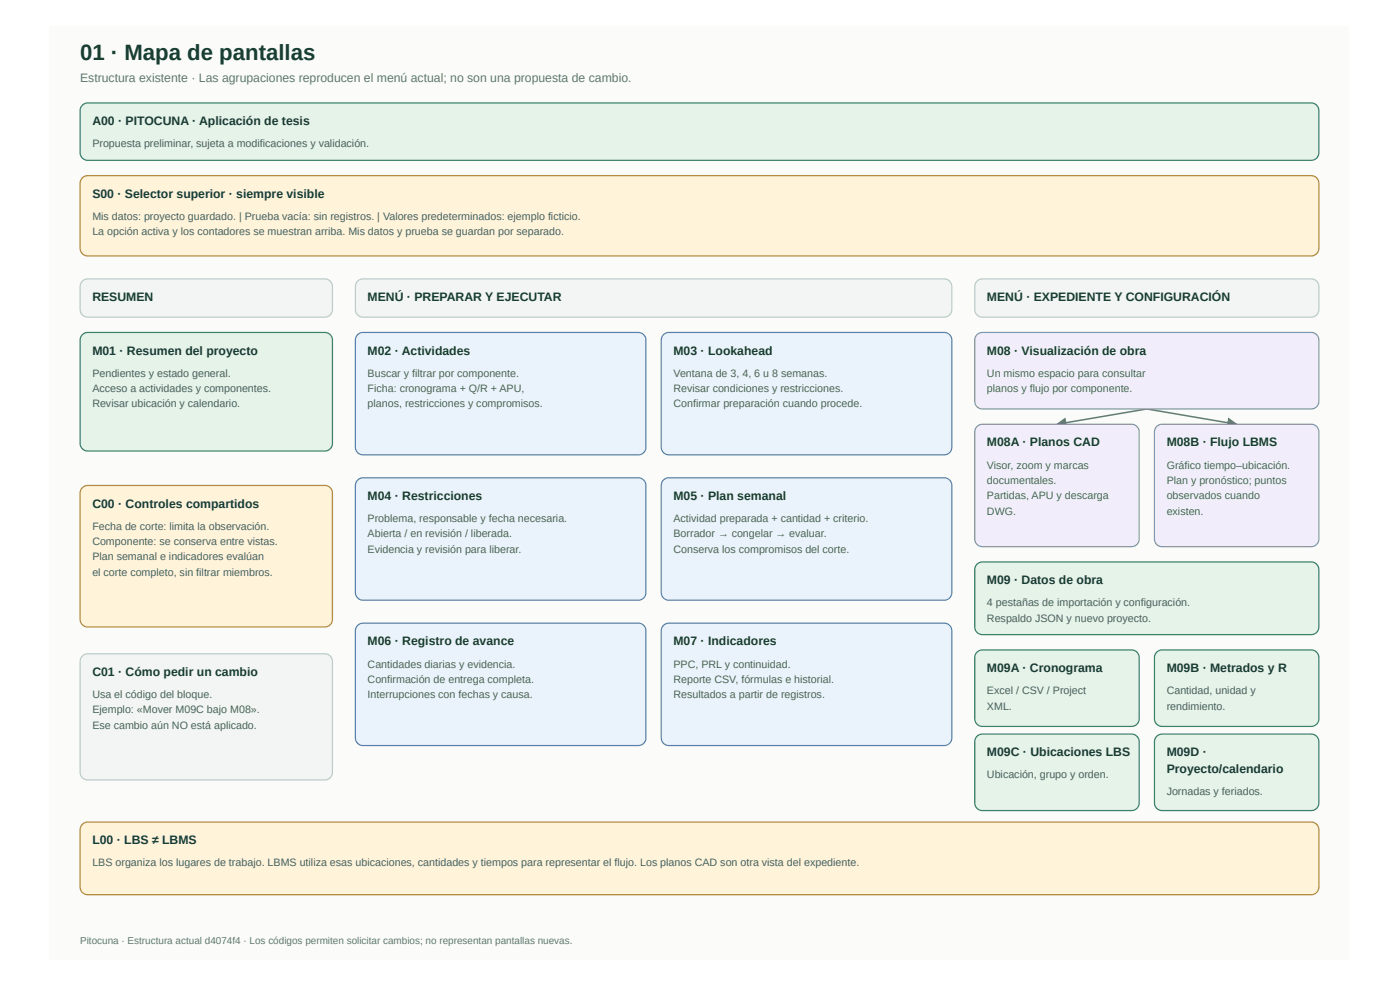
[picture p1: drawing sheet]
<svg xmlns="http://www.w3.org/2000/svg" width="420mm" height="297mm" viewBox="0 0 420 297" stroke-linecap="round" stroke-linejoin="round" font-family="sans-serif">
<defs><g id="words">
<text font-size="6.7" fill="#173c31" x="24" y="18">01 · Mapa de pantallas</text>
<text font-size="3.7" fill="#60766b" x="24" y="24.7">Estructura existente · Las agrupaciones reproducen el menú actual; no son una propuesta de cambio.</text>
<g font-size="3.7" fill="#173c31">
<text x="27.7" y="37.5">A00 · PITOCUNA · Aplicación de tesis</text>
<text x="27.7" y="59.3">S00 · Selector superior · siempre visible</text>
<text x="27.7" y="90.3">RESUMEN</text>
<text x="110.3" y="90.3">MENÚ · PREPARAR Y EJECUTAR</text>
<text x="296.2" y="90.3">MENÚ · EXPEDIENTE Y CONFIGURACIÓN</text>
<text x="27.7" y="106.4">M01 · Resumen del proyecto</text>
<text x="110.3" y="106.4">M02 · Actividades</text>
<text x="202.1" y="106.4">M03 · Lookahead</text>
<text x="296.2" y="106.4">M08 · Visualización de obra</text>
<text x="296.2" y="133.9">M08A · Planos CAD</text>
<text x="350.2" y="133.9">M08B · Flujo LBMS</text>
<text x="27.7" y="152.3">C00 · Controles compartidos</text>
<text x="110.3" y="150">M04 · Restricciones</text>
<text x="202.1" y="150">M05 · Plan semanal</text>
<text x="296.2" y="175.2">M09 · Datos de obra</text>
<text x="110.3" y="193.6">M06 · Registro de avance</text>
<text x="202.1" y="193.6">M07 · Indicadores</text>
<text x="27.7" y="202.8">C01 · Cómo pedir un cambio</text>
<text x="296.2" y="201.6">M09A · Cronograma</text>
<text x="350.2" y="201.6">M09B · Metrados y R</text>
<text x="296.2" y="226.9">M09C · Ubicaciones LBS</text>
<text x="350.2" y="226.9">M09D ·</text>
<text x="350.2" y="231.9">Proyecto/calendario</text>
<text x="27.7" y="253.3">L00 · LBS ≠ LBMS</text>
</g>
<g font-size="3.2" fill="#486455">
<text x="27.7" y="44.2">Propuesta preliminar, sujeta a modificaciones y validación.</text>
<text x="27.7" y="66">Mis datos: proyecto guardado. | Prueba vacía: sin registros. | Valores predeterminados: ejemplo ficticio.</text>
<text x="27.7" y="70.6">La opción activa y los contadores se muestran arriba. Mis datos y prueba se guardan por separado.</text>
<text x="27.7" y="113.1">Pendientes y estado general.</text>
<text x="110.3" y="113.1">Buscar y filtrar por componente.</text>
<text x="202.1" y="113.1">Ventana de 3, 4, 6 u 8 semanas.</text>
<text x="296.2" y="113.1">Un mismo espacio para consultar</text>
<text x="27.7" y="117.6">Acceso a actividades y componentes.</text>
<text x="110.3" y="117.6">Ficha: cronograma + Q/R + APU,</text>
<text x="202.1" y="117.6">Revisar condiciones y restricciones.</text>
<text x="296.2" y="117.6">planos y flujo por componente.</text>
<text x="27.7" y="122.2">Revisar ubicación y calendario.</text>
<text x="110.3" y="122.2">planos, restricciones y compromisos.</text>
<text x="202.1" y="122.2">Confirmar preparación cuando procede.</text>
<text x="296.2" y="140.6">Visor, zoom y marcas</text>
<text x="350.2" y="140.6">Gráfico tiempo–ubicación.</text>
<text x="296.2" y="145.2">documentales.</text>
<text x="296.2" y="149.8">Partidas, APU y descarga</text>
<text x="350.2" y="145.2">Plan y pronóstico; puntos</text>
<text x="350.2" y="149.8">observados cuando</text>
<text x="296.2" y="154.4">DWG.</text>
<text x="350.2" y="154.4">existen.</text>
<text x="27.7" y="159">Fecha de corte: limita la observación.</text>
<text x="110.3" y="156.7">Problema, responsable y fecha necesaria.</text>
<text x="110.3" y="161.2">Abierta / en revisión / liberada.</text>
<text x="202.1" y="156.7">Actividad preparada + cantidad + criterio.</text>
<text x="202.1" y="161.2">Borrador → congelar → evaluar.</text>
<text x="27.7" y="163.5">Componente: se conserva entre vistas.</text>
<text x="110.3" y="165.8">Evidencia y revisión para liberar.</text>
<text x="202.1" y="165.8">Conserva los compromisos del corte.</text>
<text x="27.7" y="168.1">Plan semanal e indicadores evalúan</text>
<text x="27.7" y="172.7">el corte completo, sin filtrar miembros.</text>
<text x="296.2" y="181.9">4 pestañas de importación y configuración.</text>
<text x="296.2" y="186.5">Respaldo JSON y nuevo proyecto.</text>
<text x="110.3" y="200.3">Cantidades diarias y evidencia.</text>
<text x="202.1" y="200.3">PPC, PRL y continuidad.</text>
<text x="27.7" y="209.4">Usa el código del bloque.</text>
<text x="110.3" y="204.9">Confirmación de entrega completa.</text>
<text x="110.3" y="209.4">Interrupciones con fechas y causa.</text>
<text x="202.1" y="204.9">Reporte CSV, fórmulas e historial.</text>
<text x="202.1" y="209.4">Resultados a partir de registros.</text>
<text x="296.2" y="208.3">Excel / CSV / Project</text>
<text x="350.2" y="208.3">Cantidad, unidad y</text>
<text x="27.7" y="214">Ejemplo: «Mover M09C bajo M08».</text>
<text x="296.2" y="212.9">XML.</text>
<text x="350.2" y="212.9">rendimiento.</text>
<text x="27.7" y="218.6">Ese cambio aún NO está aplicado.</text>
<text x="296.2" y="233.5">Ubicación, grupo y orden.</text>
<text x="350.2" y="238.6">Jornadas y feriados.</text>
<text x="27.7" y="259.9">LBS organiza los lugares de trabajo. LBMS utiliza esas ubicaciones, cantidades y tiempos para representar el flujo. Los planos CAD son otra vista del expediente.</text>
</g>
<text font-size="3" fill="#60766b" x="24" y="283.3">Pitocuna · Estructura actual d4074f4 · Los códigos permiten solicitar cambios; no representan pantallas nuevas.</text>
</g></defs>
<path d="M14.9 7.9h390.1v280h-390.1z" fill="#fbfcfa"/>
<path d="M344.2 122.7l-27 4.6" fill="none" stroke="#638173" stroke-width=".46"/>
<path d="M316.9 127.3l2.9-2.1 .6 3.2z" fill="#638173"/>
<path d="M344.2 122.7l27 4.6" fill="none" stroke="#638173" stroke-width=".46"/>
<path d="M368.6 125.2l2.9 2.1-3.4 1.1z" fill="#638173"/>
<path d="M24.7 31.6l.8-.5 .8-.2h367.3a2.3 2.3 0 0 1 2.2 2.3v12.6a2.3 2.3 0 0 1-2.2 2.3h-367.3a2.3 2.3 0 0 1-2.3-2.3l.1-12.8z" fill="#e5f3e9"/>
<path d="M24.7 31.6l.8-.5 .8-.2h367.3a2.3 2.3 0 0 1 2.2 2.3v12.6a2.3 2.3 0 0 1-2.2 2.3h-367.3a2.3 2.3 0 0 1-2.3-2.3l.1-12.8z" fill="none" stroke="#398267" stroke-width=".37"/>
<path d="M24.7 53.4l.8-.5 .8-.2h367.3a2.3 2.3 0 0 1 2.2 2.3v19.5a2.3 2.3 0 0 1-2.2 2.3h-367.3a2.3 2.3 0 0 1-2.3-2.3v-19.5l.2-.9z" fill="#fff3da"/>
<path d="M24.7 53.4l.8-.5 .8-.2h367.3a2.3 2.3 0 0 1 2.2 2.3v19.5a2.3 2.3 0 0 1-2.2 2.3h-367.3a2.3 2.3 0 0 1-2.3-2.3v-19.5l.2-.9z" fill="none" stroke="#b38b3d" stroke-width=".37"/>
<path d="M24.7 84.3l.8-.5 .8-.1h71.2a2.3 2.3 0 0 1 2.3 2.3v6.9a2.3 2.3 0 0 1-2.3 2.3h-71.2a2.3 2.3 0 0 1-2.3-2.3l.1-7.1z" fill="#f2f5f4"/>
<path d="M24.7 84.3l.8-.5 .8-.1h71.2a2.3 2.3 0 0 1 2.3 2.3v6.9a2.3 2.3 0 0 1-2.3 2.3h-71.2a2.3 2.3 0 0 1-2.3-2.3l.1-7.1z" fill="none" stroke="#bdccc5" stroke-width=".37"/>
<path d="M24.7 100.4l.8-.5 .8-.2h71.2a2.3 2.3 0 0 1 2.3 2.3v31a2.3 2.3 0 0 1-2.3 2.3h-71.2a2.3 2.3 0 0 1-2.3-2.3v-31l.2-.8z" fill="#e5f3e9"/>
<path d="M24.7 100.4l.8-.5 .8-.2h71.2a2.3 2.3 0 0 1 2.3 2.3v31a2.3 2.3 0 0 1-2.3 2.3h-71.2a2.3 2.3 0 0 1-2.3-2.3v-31l.2-.8z" fill="none" stroke="#398267" stroke-width=".37"/>
<path d="M107.3 84.3l.8-.5 .9-.1h174.4a2.3 2.3 0 0 1 2.3 2.3v6.9a2.3 2.3 0 0 1-2.3 2.3h-174.4a2.3 2.3 0 0 1-2.3-2.3v-7.1z" fill="#f2f5f4"/>
<path d="M107.3 84.3l.8-.5 .9-.1h174.4a2.3 2.3 0 0 1 2.3 2.3v6.9a2.3 2.3 0 0 1-2.3 2.3h-174.4a2.3 2.3 0 0 1-2.3-2.3v-7.1z" fill="none" stroke="#bdccc5" stroke-width=".37"/>
<path d="M107.3 100.4l.8-.5 .9-.2h82.6a2.3 2.3 0 0 1 2.3 2.3v32.2a2.3 2.3 0 0 1-2.3 2.3h-82.6a2.3 2.3 0 0 1-2.3-2.3v-32.2l.1-.8z" fill="#eaf2fc"/>
<path d="M107.3 100.4l.8-.5 .9-.2h82.6a2.3 2.3 0 0 1 2.3 2.3v32.2a2.3 2.3 0 0 1-2.3 2.3h-82.6a2.3 2.3 0 0 1-2.3-2.3v-32.2l.1-.8z" fill="none" stroke="#5980ae" stroke-width=".37"/>
<path d="M199.1 100.4l.8-.5 .9-.2h82.6a2.3 2.3 0 0 1 2.3 2.3v32.2a2.3 2.3 0 0 1-2.3 2.3h-82.6a2.3 2.3 0 0 1-2.3-2.3v-32.2l.1-.8z" fill="#eaf2fc"/>
<path d="M199.1 100.4l.8-.5 .9-.2h82.6a2.3 2.3 0 0 1 2.3 2.3v32.2a2.3 2.3 0 0 1-2.3 2.3h-82.6a2.3 2.3 0 0 1-2.3-2.3v-32.2l.1-.8z" fill="none" stroke="#5980ae" stroke-width=".37"/>
<path d="M107.3 144l.8-.5 .9-.2h82.6a2.3 2.3 0 0 1 2.3 2.3v32.2a2.3 2.3 0 0 1-2.3 2.3h-82.6a2.3 2.3 0 0 1-2.3-2.3v-32.2l.1-.8z" fill="#eaf2fc"/>
<path d="M107.3 144l.8-.5 .9-.2h82.6a2.3 2.3 0 0 1 2.3 2.3v32.2a2.3 2.3 0 0 1-2.3 2.3h-82.6a2.3 2.3 0 0 1-2.3-2.3v-32.2l.1-.8z" fill="none" stroke="#5980ae" stroke-width=".37"/>
<path d="M199.1 144l.8-.5 .9-.2h82.6a2.3 2.3 0 0 1 2.3 2.3v32.2a2.3 2.3 0 0 1-2.3 2.3h-82.6a2.3 2.3 0 0 1-2.3-2.3v-32.2l.1-.8z" fill="#eaf2fc"/>
<path d="M199.1 144l.8-.5 .9-.2h82.6a2.3 2.3 0 0 1 2.3 2.3v32.2a2.3 2.3 0 0 1-2.3 2.3h-82.6a2.3 2.3 0 0 1-2.3-2.3v-32.2l.1-.8z" fill="none" stroke="#5980ae" stroke-width=".37"/>
<path d="M107.3 187.6l.8-.5 .9-.1h82.6a2.3 2.3 0 0 1 2.3 2.2v32.2a2.3 2.3 0 0 1-2.3 2.3h-82.6a2.3 2.3 0 0 1-2.3-2.3v-32.2l.1-.8z" fill="#eaf2fc"/>
<path d="M107.3 187.6l.8-.5 .9-.1h82.6a2.3 2.3 0 0 1 2.3 2.2v32.2a2.3 2.3 0 0 1-2.3 2.3h-82.6a2.3 2.3 0 0 1-2.3-2.3v-32.2l.1-.8z" fill="none" stroke="#5980ae" stroke-width=".37"/>
<path d="M199.1 187.6l.8-.5 .9-.1h82.6a2.3 2.3 0 0 1 2.3 2.2v32.2a2.3 2.3 0 0 1-2.3 2.3h-82.6a2.3 2.3 0 0 1-2.3-2.3v-32.2l.1-.8z" fill="#eaf2fc"/>
<path d="M199.1 187.6l.8-.5 .9-.1h82.6a2.3 2.3 0 0 1 2.3 2.2v32.2a2.3 2.3 0 0 1-2.3 2.3h-82.6a2.3 2.3 0 0 1-2.3-2.3v-32.2l.1-.8z" fill="none" stroke="#5980ae" stroke-width=".37"/>
<path d="M293.2 84.3l.8-.5 .9-.1h98.7a2.3 2.3 0 0 1 2.2 2.3v6.9a2.3 2.3 0 0 1-2.2 2.3h-98.7a2.3 2.3 0 0 1-2.3-2.3v-7.1z" fill="#f2f5f4"/>
<path d="M293.2 84.3l.8-.5 .9-.1h98.7a2.3 2.3 0 0 1 2.2 2.3v6.9a2.3 2.3 0 0 1-2.2 2.3h-98.7a2.3 2.3 0 0 1-2.3-2.3v-7.1z" fill="none" stroke="#bdccc5" stroke-width=".37"/>
<path d="M293.2 100.4l.8-.5 .9-.2h98.7a2.3 2.3 0 0 1 2.2 2.3v18.4a2.3 2.3 0 0 1-2.2 2.3h-98.7a2.3 2.3 0 0 1-2.3-2.3v-18.5z" fill="#f2edfa"/>
<path d="M293.2 100.4l.8-.5 .9-.2h98.7a2.3 2.3 0 0 1 2.2 2.3v18.4a2.3 2.3 0 0 1-2.2 2.3h-98.7a2.3 2.3 0 0 1-2.3-2.3v-18.5z" fill="none" stroke="#8e78b4" stroke-width=".37"/>
<path d="M293.2 128l.8-.5 .9-.2h44.7a2.3 2.3 0 0 1 2.3 2.3v32.1a2.3 2.3 0 0 1-2.3 2.3h-44.7a2.3 2.3 0 0 1-2.3-2.3v-32.1l.1-.9z" fill="#f2edfa"/>
<path d="M293.2 128l.8-.5 .9-.2h44.7a2.3 2.3 0 0 1 2.3 2.3v32.1a2.3 2.3 0 0 1-2.3 2.3h-44.7a2.3 2.3 0 0 1-2.3-2.3v-32.1l.1-.9z" fill="none" stroke="#8e78b4" stroke-width=".37"/>
<path d="M347.2 128l.7-.5 .9-.2h44.8a2.3 2.3 0 0 1 2.2 2.3v32.1a2.3 2.3 0 0 1-2.2 2.3h-44.8a2.3 2.3 0 0 1-2.3-2.3v-32.1l.2-.9z" fill="#f2edfa"/>
<path d="M347.2 128l.7-.5 .9-.2h44.8a2.3 2.3 0 0 1 2.2 2.3v32.1a2.3 2.3 0 0 1-2.2 2.3h-44.8a2.3 2.3 0 0 1-2.3-2.3v-32.1l.2-.9z" fill="none" stroke="#8e78b4" stroke-width=".37"/>
<path d="M293.2 169.3l.8-.5 .9-.2h98.7a2.3 2.3 0 0 1 2.2 2.3v17.2a2.3 2.3 0 0 1-2.2 2.3h-98.7a2.3 2.3 0 0 1-2.3-2.3v-17.4z" fill="#e5f3e9"/>
<path d="M293.2 169.3l.8-.5 .9-.2h98.7a2.3 2.3 0 0 1 2.2 2.3v17.2a2.3 2.3 0 0 1-2.2 2.3h-98.7a2.3 2.3 0 0 1-2.3-2.3v-17.4z" fill="none" stroke="#398267" stroke-width=".37"/>
<path d="M293.2 195.7l.8-.5 .9-.2h44.7a2.3 2.3 0 0 1 2.3 2.3v18.3a2.3 2.3 0 0 1-2.3 2.3h-44.7a2.3 2.3 0 0 1-2.3-2.3v-18.5z" fill="#e5f3e9"/>
<path d="M293.2 195.7l.8-.5 .9-.2h44.7a2.3 2.3 0 0 1 2.3 2.3v18.3a2.3 2.3 0 0 1-2.3 2.3h-44.7a2.3 2.3 0 0 1-2.3-2.3v-18.5z" fill="none" stroke="#398267" stroke-width=".37"/>
<path d="M347.2 195.7l.7-.5 .9-.2h44.8a2.3 2.3 0 0 1 2.2 2.3v18.3a2.3 2.3 0 0 1-2.2 2.3h-44.8a2.3 2.3 0 0 1-2.3-2.3v-18.5z" fill="#e5f3e9"/>
<path d="M347.2 195.7l.7-.5 .9-.2h44.8a2.3 2.3 0 0 1 2.2 2.3v18.3a2.3 2.3 0 0 1-2.2 2.3h-44.8a2.3 2.3 0 0 1-2.3-2.3v-18.5z" fill="none" stroke="#398267" stroke-width=".37"/>
<path d="M293.2 220.9l.8-.5 .9-.2h44.7a2.3 2.3 0 0 1 2.3 2.3v18.4a2.3 2.3 0 0 1-2.3 2.3h-44.7a2.3 2.3 0 0 1-2.3-2.3v-18.5z" fill="#e5f3e9"/>
<path d="M293.2 220.9l.8-.5 .9-.2h44.7a2.3 2.3 0 0 1 2.3 2.3v18.4a2.3 2.3 0 0 1-2.3 2.3h-44.7a2.3 2.3 0 0 1-2.3-2.3v-18.5z" fill="none" stroke="#398267" stroke-width=".37"/>
<path d="M347.2 220.9l.7-.5 .9-.2h44.8a2.3 2.3 0 0 1 2.2 2.3v18.4a2.3 2.3 0 0 1-2.2 2.3h-44.8a2.3 2.3 0 0 1-2.3-2.3v-18.5z" fill="#e5f3e9"/>
<path d="M347.2 220.9l.7-.5 .9-.2h44.8a2.3 2.3 0 0 1 2.2 2.3v18.4a2.3 2.3 0 0 1-2.2 2.3h-44.8a2.3 2.3 0 0 1-2.3-2.3v-18.5z" fill="none" stroke="#398267" stroke-width=".37"/>
<path d="M24.7 146.3l.8-.5 .8-.2h71.2a2.3 2.3 0 0 1 2.3 2.3v37.9a2.3 2.3 0 0 1-2.3 2.3h-71.2a2.3 2.3 0 0 1-2.3-2.3v-37.9l.2-.8z" fill="#fff3da"/>
<path d="M24.7 146.3l.8-.5 .8-.2h71.2a2.3 2.3 0 0 1 2.3 2.3v37.9a2.3 2.3 0 0 1-2.3 2.3h-71.2a2.3 2.3 0 0 1-2.3-2.3v-37.9l.2-.8z" fill="none" stroke="#b38b3d" stroke-width=".37"/>
<path d="M24.7 196.8l.8-.5 .8-.2h71.2a2.3 2.3 0 0 1 2.3 2.3v33.3a2.3 2.3 0 0 1-2.3 2.3h-71.2a2.3 2.3 0 0 1-2.3-2.3v-33.3l.2-.8z" fill="#f2f5f4"/>
<path d="M24.7 196.8l.8-.5 .8-.2h71.2a2.3 2.3 0 0 1 2.3 2.3v33.3a2.3 2.3 0 0 1-2.3 2.3h-71.2a2.3 2.3 0 0 1-2.3-2.3v-33.3l.2-.8z" fill="none" stroke="#bdccc5" stroke-width=".37"/>
<path d="M24.7 247.3l.8-.5 .8-.2h367.3a2.3 2.3 0 0 1 2.2 2.3v17.2a2.3 2.3 0 0 1-2.2 2.3h-367.3a2.3 2.3 0 0 1-2.3-2.3l.1-17.3z" fill="#fff3da"/>
<path d="M24.7 247.3l.8-.5 .8-.2h367.3a2.3 2.3 0 0 1 2.2 2.3v17.2a2.3 2.3 0 0 1-2.2 2.3h-367.3a2.3 2.3 0 0 1-2.3-2.3l.1-17.3z" fill="none" stroke="#b38b3d" stroke-width=".37"/>
<use href="#words"/>
</svg>
